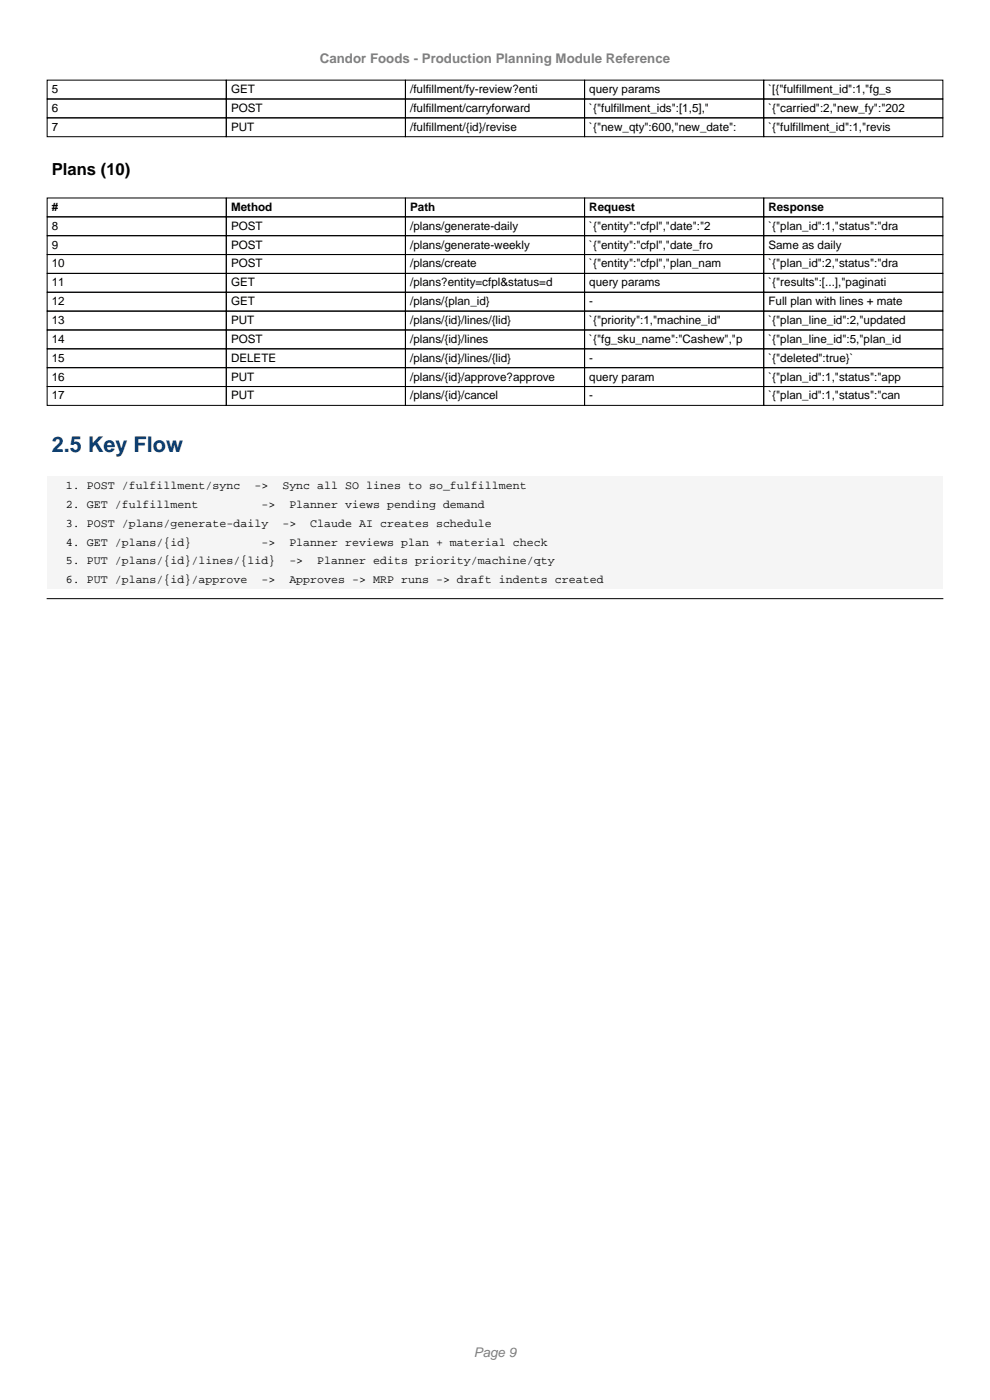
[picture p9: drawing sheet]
<svg xmlns="http://www.w3.org/2000/svg" width="210mm" height="297mm" viewBox="0 0 210 297" stroke-linecap="round" stroke-linejoin="round" font-family="sans-serif">
<defs><g id="words">
<text font-size="4.6" fill="#036" x="11" y="95.9">2.5 Key Flow</text>
<text font-size="3.5" x="11" y="37.1">Plans (10)</text>
<g font-size="2.8" fill="#808080">
<text x="67.8" y="13.3">Candor Foods - Production Planning Module Reference</text>
<text x="100.5" y="287.8">Page 9</text>
</g>
<g font-size="2.5">
<text x="11" y="19.7">5</text>
<text x="11" y="23.7">6</text>
<text x="49" y="19.7">GET</text>
<text x="49" y="23.7">POST</text>
<text x="87" y="19.7">/fulfillment/fy-review?enti</text>
<text x="87" y="23.7">/fulfillment/carryforward</text>
<text x="125" y="19.7">query params</text>
<text x="125" y="23.7">`{&quot;fulfillment_ids&quot;:[1,5],&quot;</text>
<text x="163" y="19.7">`[{&quot;fulfillment_id&quot;:1,&quot;fg_s</text>
<text x="163" y="23.7">`{&quot;carried&quot;:2,&quot;new_fy&quot;:&quot;202</text>
<text x="11" y="27.7">7</text>
<text x="49" y="27.7">PUT</text>
<text x="87" y="27.7">/fulfillment/{id}/revise</text>
<text x="125" y="27.7">`{&quot;new_qty&quot;:600,&quot;new_date&quot;:</text>
<text x="163" y="27.7">`{&quot;fulfillment_id&quot;:1,&quot;revis</text>
<text x="11" y="44.7">#</text>
<text x="49" y="44.7">Method</text>
<text x="87" y="44.7">Path</text>
<text x="125" y="44.7">Request</text>
<text x="163" y="44.7">Response</text>
<text x="11" y="48.7">8</text>
<text x="11" y="52.7">9</text>
<text x="49" y="48.7">POST</text>
<text x="49" y="52.7">POST</text>
<text x="87" y="48.7">/plans/generate-daily</text>
<text x="87" y="52.7">/plans/generate-weekly</text>
<text x="125" y="48.7">`{&quot;entity&quot;:&quot;cfpl&quot;,&quot;date&quot;:&quot;2</text>
<text x="125" y="52.7">`{&quot;entity&quot;:&quot;cfpl&quot;,&quot;date_fro</text>
<text x="163" y="48.7">`{&quot;plan_id&quot;:1,&quot;status&quot;:&quot;dra</text>
<text x="163" y="52.7">Same as daily</text>
<text x="11" y="56.7">10</text>
<text x="49" y="56.7">POST</text>
<text x="87" y="56.7">/plans/create</text>
<text x="125" y="56.7">`{&quot;entity&quot;:&quot;cfpl&quot;,&quot;plan_nam</text>
<text x="163" y="56.7">`{&quot;plan_id&quot;:2,&quot;status&quot;:&quot;dra</text>
<text x="11" y="60.7">11</text>
<text x="11" y="64.7">12</text>
<text x="49" y="60.7">GET</text>
<text x="49" y="64.7">GET</text>
<text x="87" y="60.7">/plans?entity=cfpl&amp;status=d</text>
<text x="87" y="64.7">/plans/{plan_id}</text>
<text x="125" y="60.7">query params</text>
<text x="125" y="64.7">-</text>
<text x="163" y="60.7">`{&quot;results&quot;:[...],&quot;paginati</text>
<text x="163" y="64.7">Full plan with lines + mate</text>
<text x="11" y="68.7">13</text>
<text x="49" y="68.7">PUT</text>
<text x="87" y="68.7">/plans/{id}/lines/{lid}</text>
<text x="125" y="68.7">`{&quot;priority&quot;:1,&quot;machine_id&quot;</text>
<text x="163" y="68.7">`{&quot;plan_line_id&quot;:2,&quot;updated</text>
<text x="11" y="72.7">14</text>
<text x="11" y="76.7">15</text>
<text x="49" y="72.7">POST</text>
<text x="49" y="76.7">DELETE</text>
<text x="87" y="72.7">/plans/{id}/lines</text>
<text x="87" y="76.7">/plans/{id}/lines/{lid}</text>
<text x="125" y="72.7">`{&quot;fg_sku_name&quot;:&quot;Cashew&quot;,&quot;p</text>
<text x="125" y="76.7">-</text>
<text x="163" y="72.7">`{&quot;plan_line_id&quot;:5,&quot;plan_id</text>
<text x="163" y="76.7">`{&quot;deleted&quot;:true}`</text>
<text x="11" y="80.7">16</text>
<text x="49" y="80.7">PUT</text>
<text x="87" y="80.7">/plans/{id}/approve?approve</text>
<text x="125" y="80.7">query param</text>
<text x="163" y="80.7">`{&quot;plan_id&quot;:1,&quot;status&quot;:&quot;app</text>
<text x="11" y="84.7">17</text>
<text x="49" y="84.7">PUT</text>
<text x="87" y="84.7">/plans/{id}/cancel</text>
<text x="125" y="84.7">-</text>
<text x="163" y="84.7">`{&quot;plan_id&quot;:1,&quot;status&quot;:&quot;can</text>
<text x="14" y="103.7">1. POST /fulfillment/sync</text>
<text x="14" y="107.7">2. GET /fulfillment</text>
<text x="54" y="103.7">-&gt;</text>
<text x="55.4" y="107.7">-&gt;</text>
<text x="59.9" y="103.7">Sync all SO lines to so_fulfillment</text>
<text x="61.4" y="107.7">Planner views pending demand</text>
<text x="14" y="111.7">3. POST /plans/generate-daily</text>
<text x="59.9" y="111.7">-&gt;</text>
<text x="65.8" y="111.7">Claude AI creates schedule</text>
<text x="14" y="115.7">4. GET /plans/{id}</text>
<text x="14" y="119.7">5. PUT /plans/{id}/lines/{lid}</text>
<text x="55.4" y="115.7">-&gt;</text>
<text x="61.4" y="115.7">Planner reviews plan + material check</text>
<text x="61.4" y="119.7">-&gt;</text>
<text x="67.3" y="119.7">Planner edits priority/machine/qty</text>
<text x="14" y="123.7">6. PUT /plans/{id}/approve</text>
<text x="55.4" y="123.7">-&gt;</text>
<text x="61.4" y="123.7">Approves -&gt; MRP runs -&gt; draft indents created</text>
</g>
</g></defs>
<g fill="none" stroke="#000" stroke-width=".21">
<path d="M10 17h38v4h-38zM48 17h38v4h-38zM86 17h38v4h-38zM124 17h38v4h-38zM162 17h38v4h-38zM10 21h38v4h-38zM10 25h38v4h-38zM48 21h38v4h-38zM48 25h38v4h-38zM86 21h38v4h-38zM86 25h38v4h-38zM124 21h38v4h-38z"/>
<path d="M124 25h38v4h-38zM162 21h38v4h-38zM162 25h38v4h-38zM10 42h38v4h-38zM10 46h38v4h-38zM10 50h38v4h-38zM10 54h38v4h-38zM10 58h38v4h-38zM48 42h38v4h-38zM48 46h38v4h-38zM48 50h38v4h-38zM48 54h38v4h-38z"/>
<path d="M48 58h38v4h-38zM86 42h38v4h-38zM86 46h38v4h-38zM86 50h38v4h-38zM86 54h38v4h-38zM86 58h38v4h-38zM124 42h38v4h-38zM124 46h38v4h-38zM124 50h38v4h-38zM124 54h38v4h-38zM124 58h38v4h-38zM162 42h38v4h-38z"/>
<path d="M162 46h38v4h-38zM162 50h38v4h-38zM162 54h38v4h-38zM162 58h38v4h-38zM10 62h38v4h-38zM10 66h38v4h-38zM10 70h38v4h-38zM10 74h38v4h-38zM10 78h38v4h-38zM48 62h38v4h-38zM48 66h38v4h-38zM48 70h38v4h-38z"/>
<path d="M48 74h38v4h-38zM48 78h38v4h-38zM86 62h38v4h-38zM86 66h38v4h-38zM86 70h38v4h-38zM86 74h38v4h-38zM86 78h38v4h-38zM124 62h38v4h-38zM124 66h38v4h-38zM124 70h38v4h-38zM124 74h38v4h-38zM124 78h38v4h-38z"/>
<path d="M162 62h38v4h-38zM162 66h38v4h-38zM162 70h38v4h-38zM162 74h38v4h-38zM162 78h38v4h-38zM10 82h38v4h-38zM48 82h38v4h-38zM86 82h38v4h-38zM124 82h38v4h-38zM162 82h38v4h-38z"/>
</g>
<g fill="#f5f5f5">
<path d="M10 101h190v4h-190z"/>
<path d="M10 105h190v4h-190z"/>
<path d="M10 109h190v4h-190z"/>
<path d="M10 113h190v4h-190z"/>
<path d="M10 117h190v4h-190z"/>
<path d="M10 121h190v4h-190z"/>
</g>
<path d="M10 127h190" fill="none" stroke="#000" stroke-width=".21"/>
<use href="#words"/>
</svg>
